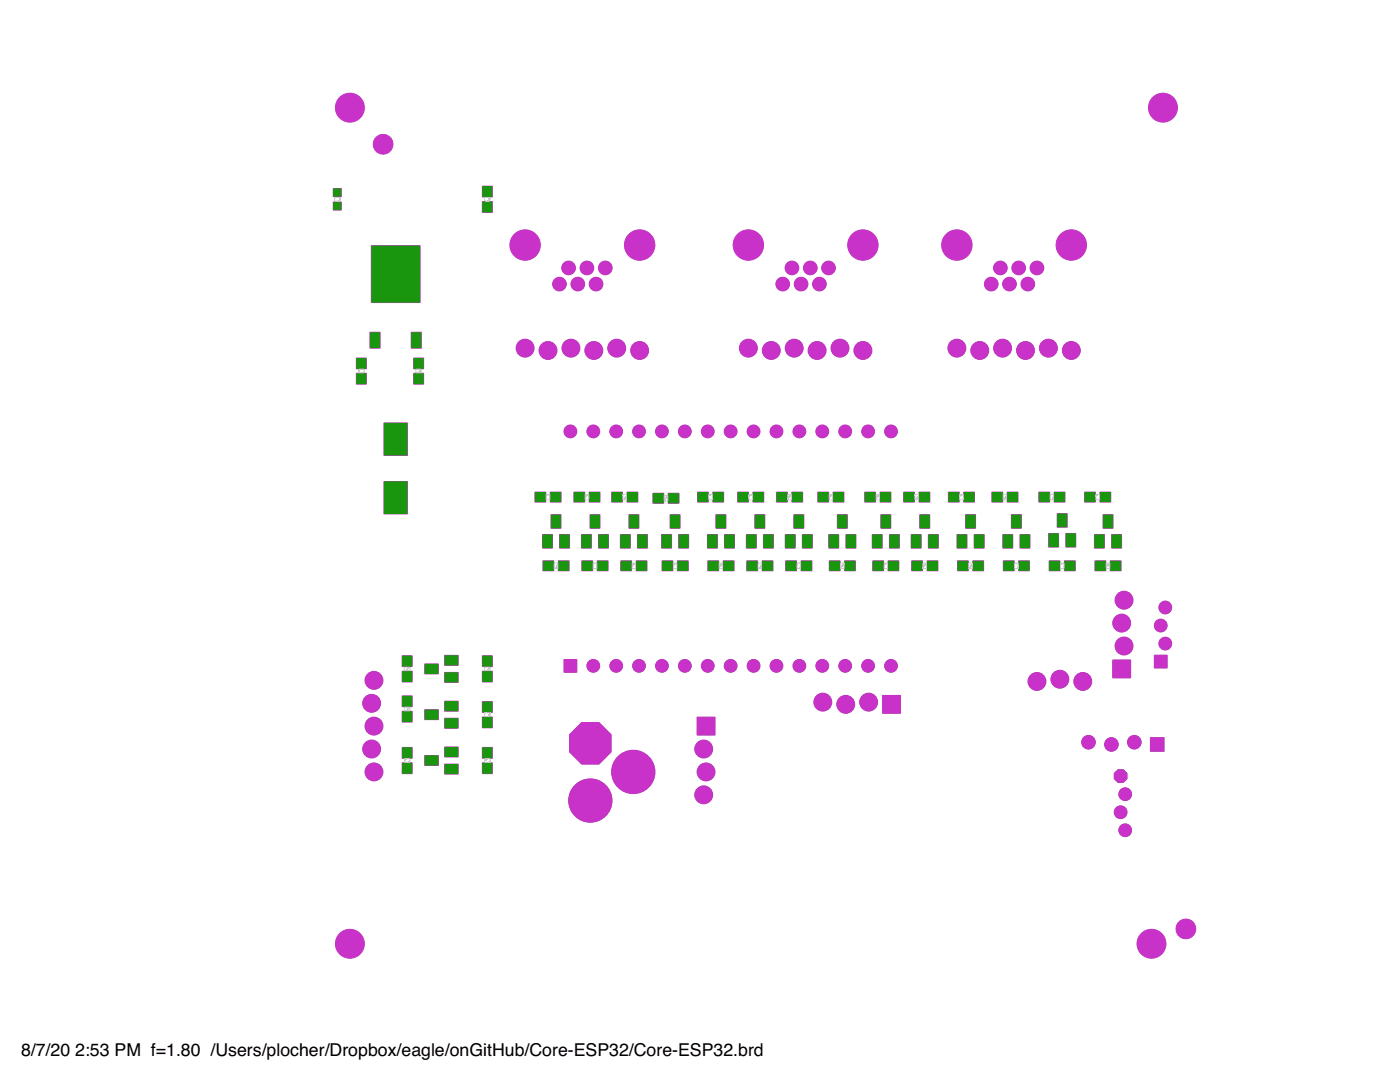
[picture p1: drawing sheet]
<svg xmlns="http://www.w3.org/2000/svg" width="279mm" height="216mm" viewBox="0 0 279 216" stroke-linecap="round" stroke-linejoin="round" font-family="sans-serif">
<defs><g id="words">
<g font-size="3.5">
<text x="4.2" y="210.7">8/7/20</text>
<text x="15" y="210.7">2:53 PM f=1.80 /Users/plocher/Dropbox/eagle/onGitHub/Core-ESP32/Core-ESP32.brd</text>
</g>
</g></defs>
<g fill="#c8c8c8" stroke="#c8c8c8" stroke-width=".2">
<path d="M229.6 147.2h2.7v2.7h-2.7z"/>
<path d="M112.6 131.6h2.5v2.5h-2.5z"/>
<path d="M139.1 143.1h3.6v3.6h-3.6z"/>
<path d="M176.1 138.8h3.6v3.5h-3.6z"/>
<path d="M222.1 131.7h3.5v3.6h-3.5z"/>
<path d="M230.4 130.7h2.5v2.6h-2.5z"/>
<circle cx="223.6" cy="154.9" r="1.38"/>
<circle cx="117.8" cy="148.3" r="4.5"/>
</g>
<g fill="#c8c8c8" stroke="#c8c8c8" stroke-width=".2">
<circle cx="226.4" cy="148.1" r="1.35"/>
<circle cx="221.8" cy="148.5" r="1.35"/>
<circle cx="217.2" cy="148.1" r="1.35"/>
<circle cx="224.6" cy="158.5" r="1.27"/>
<circle cx="223.6" cy="162.1" r="1.27"/>
<circle cx="224.6" cy="165.7" r="1.27"/>
<circle cx="117.8" cy="159.7" r="4.3"/>
<circle cx="126.4" cy="154" r="4.3"/>
<circle cx="69.8" cy="21.5" r="2.88"/>
<circle cx="232.1" cy="21.5" r="2.88"/>
<circle cx="69.8" cy="188.3" r="2.88"/>
<circle cx="229.8" cy="188.3" r="2.88"/>
<circle cx="118.4" cy="132.9" r="1.27"/>
<circle cx="123" cy="132.9" r="1.27"/>
<circle cx="127.5" cy="132.9" r="1.27"/>
<circle cx="132.1" cy="132.9" r="1.27"/>
<circle cx="136.7" cy="132.9" r="1.27"/>
<circle cx="141.2" cy="132.9" r="1.27"/>
<circle cx="145.8" cy="132.9" r="1.27"/>
<circle cx="150.4" cy="132.9" r="1.27"/>
<circle cx="155" cy="132.9" r="1.27"/>
<circle cx="159.5" cy="132.9" r="1.27"/>
<circle cx="164.1" cy="132.9" r="1.27"/>
<circle cx="168.7" cy="132.9" r="1.27"/>
<circle cx="173.2" cy="132.9" r="1.27"/>
<circle cx="177.8" cy="132.9" r="1.27"/>
<circle cx="177.8" cy="86.1" r="1.27"/>
<circle cx="173.2" cy="86.1" r="1.27"/>
<circle cx="168.7" cy="86.1" r="1.27"/>
<circle cx="164.1" cy="86.1" r="1.27"/>
<circle cx="159.5" cy="86.1" r="1.27"/>
<circle cx="155" cy="86.1" r="1.27"/>
<circle cx="150.4" cy="86.1" r="1.27"/>
<circle cx="145.8" cy="86.1" r="1.27"/>
<circle cx="141.2" cy="86.1" r="1.27"/>
<circle cx="136.7" cy="86.1" r="1.27"/>
<circle cx="132.1" cy="86.1" r="1.27"/>
<circle cx="127.5" cy="86.1" r="1.27"/>
<circle cx="123" cy="86.1" r="1.27"/>
<circle cx="118.4" cy="86.1" r="1.27"/>
<circle cx="113.8" cy="86.1" r="1.27"/>
<circle cx="113.5" cy="53.5" r="1.35"/>
<circle cx="115.3" cy="56.7" r="1.35"/>
<circle cx="117.1" cy="53.5" r="1.35"/>
<circle cx="111.7" cy="56.7" r="1.35"/>
<circle cx="119" cy="56.7" r="1.35"/>
<circle cx="127.7" cy="48.9" r="3"/>
<circle cx="104.8" cy="48.9" r="3"/>
<circle cx="120.8" cy="53.5" r="1.35"/>
<circle cx="104.8" cy="69.5" r="1.78"/>
<circle cx="109.4" cy="69.9" r="1.78"/>
<circle cx="113.9" cy="69.5" r="1.78"/>
<circle cx="118.5" cy="69.9" r="1.78"/>
<circle cx="123.1" cy="69.5" r="1.78"/>
<circle cx="127.7" cy="69.9" r="1.78"/>
<circle cx="149.4" cy="69.5" r="1.78"/>
<circle cx="153.9" cy="69.9" r="1.78"/>
<circle cx="158.5" cy="69.5" r="1.78"/>
<circle cx="163.1" cy="69.9" r="1.78"/>
<circle cx="167.6" cy="69.5" r="1.78"/>
<circle cx="172.2" cy="69.9" r="1.78"/>
<circle cx="158.1" cy="53.5" r="1.35"/>
<circle cx="159.9" cy="56.7" r="1.35"/>
<circle cx="161.7" cy="53.5" r="1.35"/>
<circle cx="156.2" cy="56.7" r="1.35"/>
<circle cx="163.5" cy="56.7" r="1.35"/>
<circle cx="172.2" cy="48.9" r="3"/>
<circle cx="149.4" cy="48.9" r="3"/>
<circle cx="165.4" cy="53.5" r="1.35"/>
<circle cx="140.4" cy="149.5" r="1.78"/>
<circle cx="140.9" cy="154" r="1.78"/>
<circle cx="140.4" cy="158.6" r="1.78"/>
<circle cx="173.4" cy="140.1" r="1.78"/>
<circle cx="168.8" cy="140.5" r="1.78"/>
<circle cx="164.2" cy="140.1" r="1.78"/>
<circle cx="199.6" cy="53.5" r="1.35"/>
<circle cx="201.5" cy="56.7" r="1.35"/>
<circle cx="203.3" cy="53.5" r="1.35"/>
<circle cx="197.8" cy="56.7" r="1.35"/>
<circle cx="205.1" cy="56.7" r="1.35"/>
<circle cx="213.8" cy="48.9" r="3"/>
<circle cx="191" cy="48.9" r="3"/>
<circle cx="206.9" cy="53.5" r="1.35"/>
<circle cx="191" cy="69.5" r="1.78"/>
<circle cx="195.5" cy="69.9" r="1.78"/>
<circle cx="200.1" cy="69.5" r="1.78"/>
<circle cx="204.7" cy="69.9" r="1.78"/>
<circle cx="209.2" cy="69.5" r="1.78"/>
<circle cx="213.8" cy="69.9" r="1.78"/>
<circle cx="74.6" cy="135.8" r="1.78"/>
<circle cx="74.2" cy="140.3" r="1.78"/>
<circle cx="74.6" cy="144.9" r="1.78"/>
<circle cx="74.2" cy="149.5" r="1.78"/>
<circle cx="74.6" cy="154" r="1.78"/>
<circle cx="224.3" cy="128.9" r="1.78"/>
<circle cx="223.9" cy="124.3" r="1.78"/>
<circle cx="224.3" cy="119.8" r="1.78"/>
<circle cx="232.6" cy="128.4" r="1.27"/>
<circle cx="231.6" cy="124.8" r="1.27"/>
<circle cx="232.6" cy="121.2" r="1.27"/>
<circle cx="206.9" cy="136" r="1.78"/>
<circle cx="211.5" cy="135.5" r="1.78"/>
<circle cx="216.1" cy="136" r="1.78"/>
</g>
<path d="M229.7 147.3h2.5v2.5h-2.5z" fill="#19960e" stroke="#19960e" stroke-width=".2"/>
<circle cx="230.9" cy="148.5" r=".8" fill="#fff" stroke="#000" stroke-width=".2"/>
<circle cx="226.4" cy="148.1" r="1.27" fill="#19960e" stroke="#19960e" stroke-width=".2"/>
<circle cx="226.4" cy="148.1" r=".8" fill="#fff" stroke="#000" stroke-width=".2"/>
<circle cx="221.8" cy="148.5" r="1.27" fill="#19960e" stroke="#19960e" stroke-width=".2"/>
<circle cx="221.8" cy="148.5" r=".8" fill="#fff" stroke="#000" stroke-width=".2"/>
<circle cx="217.2" cy="148.1" r="1.27" fill="#19960e" stroke="#19960e" stroke-width=".2"/>
<circle cx="217.2" cy="148.1" r=".8" fill="#fff" stroke="#000" stroke-width=".2"/>
<circle cx="223.6" cy="154.9" r="1.28" fill="#19960e" stroke="#19960e" stroke-width=".2"/>
<circle cx="223.6" cy="154.9" r=".72" fill="#fff" stroke="#000" stroke-width=".2"/>
<circle cx="224.6" cy="158.5" r="1.19" fill="#19960e" stroke="#19960e" stroke-width=".2"/>
<circle cx="224.6" cy="158.5" r=".72" fill="#fff" stroke="#000" stroke-width=".2"/>
<circle cx="223.6" cy="162.1" r="1.19" fill="#19960e" stroke="#19960e" stroke-width=".2"/>
<circle cx="223.6" cy="162.1" r=".72" fill="#fff" stroke="#000" stroke-width=".2"/>
<circle cx="224.6" cy="165.7" r="1.19" fill="#19960e" stroke="#19960e" stroke-width=".2"/>
<circle cx="224.6" cy="165.7" r=".72" fill="#fff" stroke="#000" stroke-width=".2"/>
<circle cx="117.8" cy="148.3" r="4.4" fill="#19960e" stroke="#19960e" stroke-width=".2"/>
<circle cx="117.8" cy="148.3" r="2.79" fill="#fff" stroke="#000" stroke-width=".2"/>
<circle cx="117.8" cy="159.7" r="4.2" fill="#19960e" stroke="#19960e" stroke-width=".2"/>
<circle cx="117.8" cy="159.7" r="2.79" fill="#fff" stroke="#000" stroke-width=".2"/>
<circle cx="126.4" cy="154" r="4.2" fill="#19960e" stroke="#19960e" stroke-width=".2"/>
<circle cx="126.4" cy="154" r="2.79" fill="#fff" stroke="#000" stroke-width=".2"/>
<path d="M112.6 131.7h2.4v2.3h-2.4z" fill="#19960e" stroke="#19960e" stroke-width=".2"/>
<circle cx="113.8" cy="132.9" r=".72" fill="#fff" stroke="#000" stroke-width=".2"/>
<circle cx="118.4" cy="132.9" r="1.19" fill="#19960e" stroke="#19960e" stroke-width=".2"/>
<circle cx="118.4" cy="132.9" r=".72" fill="#fff" stroke="#000" stroke-width=".2"/>
<circle cx="123" cy="132.9" r="1.19" fill="#19960e" stroke="#19960e" stroke-width=".2"/>
<circle cx="123" cy="132.9" r=".72" fill="#fff" stroke="#000" stroke-width=".2"/>
<circle cx="127.5" cy="132.9" r="1.19" fill="#19960e" stroke="#19960e" stroke-width=".2"/>
<circle cx="127.5" cy="132.9" r=".72" fill="#fff" stroke="#000" stroke-width=".2"/>
<circle cx="132.1" cy="132.9" r="1.19" fill="#19960e" stroke="#19960e" stroke-width=".2"/>
<circle cx="132.1" cy="132.9" r=".72" fill="#fff" stroke="#000" stroke-width=".2"/>
<circle cx="136.7" cy="132.9" r="1.19" fill="#19960e" stroke="#19960e" stroke-width=".2"/>
<circle cx="136.7" cy="132.9" r=".72" fill="#fff" stroke="#000" stroke-width=".2"/>
<circle cx="141.2" cy="132.9" r="1.19" fill="#19960e" stroke="#19960e" stroke-width=".2"/>
<circle cx="141.2" cy="132.9" r=".72" fill="#fff" stroke="#000" stroke-width=".2"/>
<circle cx="145.8" cy="132.9" r="1.19" fill="#19960e" stroke="#19960e" stroke-width=".2"/>
<circle cx="145.8" cy="132.9" r=".72" fill="#fff" stroke="#000" stroke-width=".2"/>
<circle cx="150.4" cy="132.9" r="1.19" fill="#19960e" stroke="#19960e" stroke-width=".2"/>
<circle cx="150.4" cy="132.9" r=".72" fill="#fff" stroke="#000" stroke-width=".2"/>
<circle cx="155" cy="132.9" r="1.19" fill="#19960e" stroke="#19960e" stroke-width=".2"/>
<circle cx="155" cy="132.9" r=".72" fill="#fff" stroke="#000" stroke-width=".2"/>
<circle cx="159.5" cy="132.9" r="1.19" fill="#19960e" stroke="#19960e" stroke-width=".2"/>
<circle cx="159.5" cy="132.9" r=".72" fill="#fff" stroke="#000" stroke-width=".2"/>
<circle cx="164.1" cy="132.9" r="1.19" fill="#19960e" stroke="#19960e" stroke-width=".2"/>
<circle cx="164.1" cy="132.9" r=".72" fill="#fff" stroke="#000" stroke-width=".2"/>
<circle cx="168.7" cy="132.9" r="1.19" fill="#19960e" stroke="#19960e" stroke-width=".2"/>
<circle cx="168.7" cy="132.9" r=".72" fill="#fff" stroke="#000" stroke-width=".2"/>
<circle cx="173.2" cy="132.9" r="1.19" fill="#19960e" stroke="#19960e" stroke-width=".2"/>
<circle cx="173.2" cy="132.9" r=".72" fill="#fff" stroke="#000" stroke-width=".2"/>
<circle cx="177.8" cy="132.9" r="1.19" fill="#19960e" stroke="#19960e" stroke-width=".2"/>
<circle cx="177.8" cy="132.9" r=".72" fill="#fff" stroke="#000" stroke-width=".2"/>
<circle cx="177.8" cy="86.1" r="1.19" fill="#19960e" stroke="#19960e" stroke-width=".2"/>
<circle cx="177.8" cy="86.1" r=".72" fill="#fff" stroke="#000" stroke-width=".2"/>
<circle cx="173.2" cy="86.1" r="1.19" fill="#19960e" stroke="#19960e" stroke-width=".2"/>
<circle cx="173.2" cy="86.1" r=".72" fill="#fff" stroke="#000" stroke-width=".2"/>
<circle cx="168.7" cy="86.1" r="1.19" fill="#19960e" stroke="#19960e" stroke-width=".2"/>
<circle cx="168.7" cy="86.1" r=".72" fill="#fff" stroke="#000" stroke-width=".2"/>
<circle cx="164.1" cy="86.1" r="1.19" fill="#19960e" stroke="#19960e" stroke-width=".2"/>
<circle cx="164.1" cy="86.1" r=".72" fill="#fff" stroke="#000" stroke-width=".2"/>
<circle cx="159.5" cy="86.1" r="1.19" fill="#19960e" stroke="#19960e" stroke-width=".2"/>
<circle cx="159.5" cy="86.1" r=".72" fill="#fff" stroke="#000" stroke-width=".2"/>
<circle cx="155" cy="86.1" r="1.19" fill="#19960e" stroke="#19960e" stroke-width=".2"/>
<circle cx="155" cy="86.1" r=".72" fill="#fff" stroke="#000" stroke-width=".2"/>
<circle cx="150.4" cy="86.1" r="1.19" fill="#19960e" stroke="#19960e" stroke-width=".2"/>
<circle cx="150.4" cy="86.1" r=".72" fill="#fff" stroke="#000" stroke-width=".2"/>
<circle cx="145.8" cy="86.1" r="1.19" fill="#19960e" stroke="#19960e" stroke-width=".2"/>
<circle cx="145.8" cy="86.1" r=".72" fill="#fff" stroke="#000" stroke-width=".2"/>
<circle cx="141.2" cy="86.1" r="1.19" fill="#19960e" stroke="#19960e" stroke-width=".2"/>
<circle cx="141.2" cy="86.1" r=".72" fill="#fff" stroke="#000" stroke-width=".2"/>
<circle cx="136.7" cy="86.1" r="1.19" fill="#19960e" stroke="#19960e" stroke-width=".2"/>
<circle cx="136.7" cy="86.1" r=".72" fill="#fff" stroke="#000" stroke-width=".2"/>
<circle cx="132.1" cy="86.1" r="1.19" fill="#19960e" stroke="#19960e" stroke-width=".2"/>
<circle cx="132.1" cy="86.1" r=".72" fill="#fff" stroke="#000" stroke-width=".2"/>
<circle cx="127.5" cy="86.1" r="1.19" fill="#19960e" stroke="#19960e" stroke-width=".2"/>
<circle cx="127.5" cy="86.1" r=".72" fill="#fff" stroke="#000" stroke-width=".2"/>
<circle cx="123" cy="86.1" r="1.19" fill="#19960e" stroke="#19960e" stroke-width=".2"/>
<circle cx="123" cy="86.1" r=".72" fill="#fff" stroke="#000" stroke-width=".2"/>
<circle cx="118.4" cy="86.1" r="1.19" fill="#19960e" stroke="#19960e" stroke-width=".2"/>
<circle cx="118.4" cy="86.1" r=".72" fill="#fff" stroke="#000" stroke-width=".2"/>
<circle cx="113.8" cy="86.1" r="1.19" fill="#19960e" stroke="#19960e" stroke-width=".2"/>
<circle cx="113.8" cy="86.1" r=".72" fill="#fff" stroke="#000" stroke-width=".2"/>
<circle cx="113.5" cy="53.5" r="1.27" fill="#19960e" stroke="#19960e" stroke-width=".2"/>
<circle cx="113.5" cy="53.5" r=".8" fill="#fff" stroke="#000" stroke-width=".2"/>
<circle cx="115.3" cy="56.7" r="1.27" fill="#19960e" stroke="#19960e" stroke-width=".2"/>
<circle cx="115.3" cy="56.7" r=".8" fill="#fff" stroke="#000" stroke-width=".2"/>
<circle cx="117.1" cy="53.5" r="1.27" fill="#19960e" stroke="#19960e" stroke-width=".2"/>
<circle cx="117.1" cy="53.5" r=".8" fill="#fff" stroke="#000" stroke-width=".2"/>
<circle cx="111.7" cy="56.7" r="1.27" fill="#19960e" stroke="#19960e" stroke-width=".2"/>
<circle cx="111.7" cy="56.7" r=".8" fill="#fff" stroke="#000" stroke-width=".2"/>
<circle cx="119" cy="56.7" r="1.27" fill="#19960e" stroke="#19960e" stroke-width=".2"/>
<circle cx="119" cy="56.7" r=".8" fill="#fff" stroke="#000" stroke-width=".2"/>
<circle cx="120.8" cy="53.5" r="1.27" fill="#19960e" stroke="#19960e" stroke-width=".2"/>
<circle cx="120.8" cy="53.5" r=".8" fill="#fff" stroke="#000" stroke-width=".2"/>
<circle cx="104.8" cy="69.5" r="1.69" fill="#19960e" stroke="#19960e" stroke-width=".2"/>
<circle cx="104.8" cy="69.5" r=".91" fill="#fff" stroke="#000" stroke-width=".2"/>
<circle cx="109.4" cy="69.9" r="1.69" fill="#19960e" stroke="#19960e" stroke-width=".2"/>
<circle cx="109.4" cy="69.9" r=".91" fill="#fff" stroke="#000" stroke-width=".2"/>
<circle cx="113.9" cy="69.5" r="1.69" fill="#19960e" stroke="#19960e" stroke-width=".2"/>
<circle cx="113.9" cy="69.5" r=".91" fill="#fff" stroke="#000" stroke-width=".2"/>
<circle cx="118.5" cy="69.9" r="1.69" fill="#19960e" stroke="#19960e" stroke-width=".2"/>
<circle cx="118.5" cy="69.9" r=".91" fill="#fff" stroke="#000" stroke-width=".2"/>
<circle cx="123.1" cy="69.5" r="1.69" fill="#19960e" stroke="#19960e" stroke-width=".2"/>
<circle cx="123.1" cy="69.5" r=".91" fill="#fff" stroke="#000" stroke-width=".2"/>
<circle cx="127.7" cy="69.9" r="1.69" fill="#19960e" stroke="#19960e" stroke-width=".2"/>
<circle cx="127.7" cy="69.9" r=".91" fill="#fff" stroke="#000" stroke-width=".2"/>
<circle cx="149.4" cy="69.5" r="1.69" fill="#19960e" stroke="#19960e" stroke-width=".2"/>
<circle cx="149.4" cy="69.5" r=".91" fill="#fff" stroke="#000" stroke-width=".2"/>
<circle cx="153.9" cy="69.9" r="1.69" fill="#19960e" stroke="#19960e" stroke-width=".2"/>
<circle cx="153.9" cy="69.9" r=".91" fill="#fff" stroke="#000" stroke-width=".2"/>
<circle cx="158.5" cy="69.5" r="1.69" fill="#19960e" stroke="#19960e" stroke-width=".2"/>
<circle cx="158.5" cy="69.5" r=".91" fill="#fff" stroke="#000" stroke-width=".2"/>
<circle cx="163.1" cy="69.9" r="1.69" fill="#19960e" stroke="#19960e" stroke-width=".2"/>
<circle cx="163.1" cy="69.9" r=".91" fill="#fff" stroke="#000" stroke-width=".2"/>
<circle cx="167.6" cy="69.5" r="1.69" fill="#19960e" stroke="#19960e" stroke-width=".2"/>
<circle cx="167.6" cy="69.5" r=".91" fill="#fff" stroke="#000" stroke-width=".2"/>
<circle cx="172.2" cy="69.9" r="1.69" fill="#19960e" stroke="#19960e" stroke-width=".2"/>
<circle cx="172.2" cy="69.9" r=".91" fill="#fff" stroke="#000" stroke-width=".2"/>
<circle cx="158.1" cy="53.5" r="1.27" fill="#19960e" stroke="#19960e" stroke-width=".2"/>
<circle cx="158.1" cy="53.5" r=".8" fill="#fff" stroke="#000" stroke-width=".2"/>
<circle cx="159.9" cy="56.7" r="1.27" fill="#19960e" stroke="#19960e" stroke-width=".2"/>
<circle cx="159.9" cy="56.7" r=".8" fill="#fff" stroke="#000" stroke-width=".2"/>
<circle cx="161.7" cy="53.5" r="1.27" fill="#19960e" stroke="#19960e" stroke-width=".2"/>
<circle cx="161.7" cy="53.5" r=".8" fill="#fff" stroke="#000" stroke-width=".2"/>
<circle cx="156.2" cy="56.7" r="1.27" fill="#19960e" stroke="#19960e" stroke-width=".2"/>
<circle cx="156.2" cy="56.7" r=".8" fill="#fff" stroke="#000" stroke-width=".2"/>
<circle cx="163.5" cy="56.7" r="1.27" fill="#19960e" stroke="#19960e" stroke-width=".2"/>
<circle cx="163.5" cy="56.7" r=".8" fill="#fff" stroke="#000" stroke-width=".2"/>
<circle cx="165.4" cy="53.5" r="1.27" fill="#19960e" stroke="#19960e" stroke-width=".2"/>
<circle cx="165.4" cy="53.5" r=".8" fill="#fff" stroke="#000" stroke-width=".2"/>
<path d="M139.2 143.2h3.4v3.4h-3.4z" fill="#19960e" stroke="#19960e" stroke-width=".2"/>
<circle cx="140.9" cy="144.9" r=".91" fill="#fff" stroke="#000" stroke-width=".2"/>
<circle cx="140.4" cy="149.5" r="1.69" fill="#19960e" stroke="#19960e" stroke-width=".2"/>
<circle cx="140.4" cy="149.5" r=".91" fill="#fff" stroke="#000" stroke-width=".2"/>
<circle cx="140.9" cy="154" r="1.69" fill="#19960e" stroke="#19960e" stroke-width=".2"/>
<circle cx="140.9" cy="154" r=".91" fill="#fff" stroke="#000" stroke-width=".2"/>
<circle cx="140.4" cy="158.6" r="1.69" fill="#19960e" stroke="#19960e" stroke-width=".2"/>
<circle cx="140.4" cy="158.6" r=".91" fill="#fff" stroke="#000" stroke-width=".2"/>
<path d="M176.2 138.9h3.4v3.3h-3.4z" fill="#19960e" stroke="#19960e" stroke-width=".2"/>
<circle cx="177.9" cy="140.5" r=".91" fill="#fff" stroke="#000" stroke-width=".2"/>
<circle cx="173.4" cy="140.1" r="1.69" fill="#19960e" stroke="#19960e" stroke-width=".2"/>
<circle cx="173.4" cy="140.1" r=".91" fill="#fff" stroke="#000" stroke-width=".2"/>
<circle cx="168.8" cy="140.5" r="1.69" fill="#19960e" stroke="#19960e" stroke-width=".2"/>
<circle cx="168.8" cy="140.5" r=".91" fill="#fff" stroke="#000" stroke-width=".2"/>
<circle cx="164.2" cy="140.1" r="1.69" fill="#19960e" stroke="#19960e" stroke-width=".2"/>
<circle cx="164.2" cy="140.1" r=".91" fill="#fff" stroke="#000" stroke-width=".2"/>
<circle cx="199.6" cy="53.5" r="1.27" fill="#19960e" stroke="#19960e" stroke-width=".2"/>
<circle cx="199.6" cy="53.5" r=".8" fill="#fff" stroke="#000" stroke-width=".2"/>
<circle cx="201.5" cy="56.7" r="1.27" fill="#19960e" stroke="#19960e" stroke-width=".2"/>
<circle cx="201.5" cy="56.7" r=".8" fill="#fff" stroke="#000" stroke-width=".2"/>
<circle cx="203.3" cy="53.5" r="1.27" fill="#19960e" stroke="#19960e" stroke-width=".2"/>
<circle cx="203.3" cy="53.5" r=".8" fill="#fff" stroke="#000" stroke-width=".2"/>
<circle cx="197.8" cy="56.7" r="1.27" fill="#19960e" stroke="#19960e" stroke-width=".2"/>
<circle cx="197.8" cy="56.7" r=".8" fill="#fff" stroke="#000" stroke-width=".2"/>
<circle cx="205.1" cy="56.7" r="1.27" fill="#19960e" stroke="#19960e" stroke-width=".2"/>
<circle cx="205.1" cy="56.7" r=".8" fill="#fff" stroke="#000" stroke-width=".2"/>
<circle cx="206.9" cy="53.5" r="1.27" fill="#19960e" stroke="#19960e" stroke-width=".2"/>
<circle cx="206.9" cy="53.5" r=".8" fill="#fff" stroke="#000" stroke-width=".2"/>
<circle cx="191" cy="69.5" r="1.69" fill="#19960e" stroke="#19960e" stroke-width=".2"/>
<circle cx="191" cy="69.5" r=".91" fill="#fff" stroke="#000" stroke-width=".2"/>
<circle cx="195.5" cy="69.9" r="1.69" fill="#19960e" stroke="#19960e" stroke-width=".2"/>
<circle cx="195.5" cy="69.9" r=".91" fill="#fff" stroke="#000" stroke-width=".2"/>
<circle cx="200.1" cy="69.5" r="1.69" fill="#19960e" stroke="#19960e" stroke-width=".2"/>
<circle cx="200.1" cy="69.5" r=".91" fill="#fff" stroke="#000" stroke-width=".2"/>
<circle cx="204.7" cy="69.9" r="1.69" fill="#19960e" stroke="#19960e" stroke-width=".2"/>
<circle cx="204.7" cy="69.9" r=".91" fill="#fff" stroke="#000" stroke-width=".2"/>
<circle cx="209.2" cy="69.5" r="1.69" fill="#19960e" stroke="#19960e" stroke-width=".2"/>
<circle cx="209.2" cy="69.5" r=".91" fill="#fff" stroke="#000" stroke-width=".2"/>
<circle cx="213.8" cy="69.9" r="1.69" fill="#19960e" stroke="#19960e" stroke-width=".2"/>
<circle cx="213.8" cy="69.9" r=".91" fill="#fff" stroke="#000" stroke-width=".2"/>
<circle cx="74.6" cy="135.8" r="1.69" fill="#19960e" stroke="#19960e" stroke-width=".2"/>
<circle cx="74.6" cy="135.8" r=".91" fill="#fff" stroke="#000" stroke-width=".2"/>
<circle cx="74.2" cy="140.3" r="1.69" fill="#19960e" stroke="#19960e" stroke-width=".2"/>
<circle cx="74.2" cy="140.3" r=".91" fill="#fff" stroke="#000" stroke-width=".2"/>
<circle cx="74.6" cy="144.9" r="1.69" fill="#19960e" stroke="#19960e" stroke-width=".2"/>
<circle cx="74.6" cy="144.9" r=".91" fill="#fff" stroke="#000" stroke-width=".2"/>
<circle cx="74.2" cy="149.5" r="1.69" fill="#19960e" stroke="#19960e" stroke-width=".2"/>
<circle cx="74.2" cy="149.5" r=".91" fill="#fff" stroke="#000" stroke-width=".2"/>
<circle cx="74.6" cy="154" r="1.69" fill="#19960e" stroke="#19960e" stroke-width=".2"/>
<circle cx="74.6" cy="154" r=".91" fill="#fff" stroke="#000" stroke-width=".2"/>
<path d="M222.2 131.8h3.4v3.4h-3.4z" fill="#19960e" stroke="#19960e" stroke-width=".2"/>
<circle cx="223.9" cy="133.5" r=".91" fill="#fff" stroke="#000" stroke-width=".2"/>
<circle cx="224.3" cy="128.9" r="1.69" fill="#19960e" stroke="#19960e" stroke-width=".2"/>
<circle cx="224.3" cy="128.9" r=".91" fill="#fff" stroke="#000" stroke-width=".2"/>
<circle cx="223.9" cy="124.3" r="1.69" fill="#19960e" stroke="#19960e" stroke-width=".2"/>
<circle cx="223.9" cy="124.3" r=".91" fill="#fff" stroke="#000" stroke-width=".2"/>
<circle cx="224.3" cy="119.8" r="1.69" fill="#19960e" stroke="#19960e" stroke-width=".2"/>
<circle cx="224.3" cy="119.8" r=".91" fill="#fff" stroke="#000" stroke-width=".2"/>
<path d="M230.5 130.8h2.3v2.4h-2.3z" fill="#19960e" stroke="#19960e" stroke-width=".2"/>
<circle cx="231.6" cy="132" r=".72" fill="#fff" stroke="#000" stroke-width=".2"/>
<circle cx="232.6" cy="128.4" r="1.19" fill="#19960e" stroke="#19960e" stroke-width=".2"/>
<circle cx="232.6" cy="128.4" r=".72" fill="#fff" stroke="#000" stroke-width=".2"/>
<circle cx="231.6" cy="124.8" r="1.19" fill="#19960e" stroke="#19960e" stroke-width=".2"/>
<circle cx="231.6" cy="124.8" r=".72" fill="#fff" stroke="#000" stroke-width=".2"/>
<circle cx="232.6" cy="121.2" r="1.19" fill="#19960e" stroke="#19960e" stroke-width=".2"/>
<circle cx="232.6" cy="121.2" r=".72" fill="#fff" stroke="#000" stroke-width=".2"/>
<circle cx="206.9" cy="136" r="1.69" fill="#19960e" stroke="#19960e" stroke-width=".2"/>
<circle cx="206.9" cy="136" r=".91" fill="#fff" stroke="#000" stroke-width=".2"/>
<circle cx="211.5" cy="135.5" r="1.69" fill="#19960e" stroke="#19960e" stroke-width=".2"/>
<circle cx="211.5" cy="135.5" r=".91" fill="#fff" stroke="#000" stroke-width=".2"/>
<circle cx="216.1" cy="136" r="1.69" fill="#19960e" stroke="#19960e" stroke-width=".2"/>
<circle cx="216.1" cy="136" r=".91" fill="#fff" stroke="#000" stroke-width=".2"/>
<g fill="#c832c8" stroke="#c832c8" stroke-width=".2">
<path d="M229.6 147.2h2.7v2.7h-2.7z"/>
<path d="M82.5 71.4h2v2.2h-2z"/>
<path d="M82.5 74.5h2v2.1h-2z"/>
<path d="M71.1 71.4h2v2.2h-2z"/>
<path d="M71.1 74.5h2v2.1h-2z"/>
<path d="M74.1 49h9.7v11.4h-9.7z"/>
<path d="M73.8 66.3h2.1v3.2h-2.1z"/>
<path d="M82.1 66.3h2v3.2h-2z"/>
<path d="M76.6 96.1h4.7v6.5h-4.7z"/>
<path d="M76.6 84.4h4.7v6.5h-4.7z"/>
<path d="M133.7 102.7h2v2.7h-2z"/>
<path d="M135.4 106.7h2v2.7h-2z"/>
<path d="M132 106.7h2v2.7h-2z"/>
<path d="M135.2 111.9h2.2v2h-2.2z"/>
<path d="M132.1 111.9h2.2v2h-2.2z"/>
<path d="M133.3 98.4h2.2v2h-2.2z"/>
<path d="M130.3 98.4h2.2v2h-2.2z"/>
<path d="M158.4 102.7h2v2.7h-2z"/>
<path d="M160.1 106.7h2v2.7h-2z"/>
<path d="M156.7 106.7h2v2.7h-2z"/>
<path d="M159.9 111.9h2.1v2h-2.1z"/>
<path d="M156.8 111.9h2.2v2h-2.2z"/>
<path d="M158 98.2h2.2v2h-2.2z"/>
<path d="M155 98.2h2.1v2h-2.1z"/>
<path d="M167.1 102.7h2v2.7h-2z"/>
<path d="M168.8 106.7h2v2.7h-2z"/>
<path d="M165.4 106.7h2v2.7h-2z"/>
<path d="M168.6 111.9h2.1v2h-2.1z"/>
<path d="M165.5 111.9h2.2v2h-2.2z"/>
<path d="M166.3 98.2h2.1v2h-2.1z"/>
<path d="M163.2 98.2h2.2v2h-2.2z"/>
<path d="M125.5 102.7h2v2.7h-2z"/>
<path d="M127.2 106.7h2v2.7h-2z"/>
<path d="M123.8 106.7h2v2.7h-2z"/>
<path d="M127 111.9h2.1v2h-2.1z"/>
<path d="M123.9 111.9h2.1v2h-2.1z"/>
<path d="M125.1 98.2h2.2v2h-2.2z"/>
<path d="M122.1 98.2h2.1v2h-2.1z"/>
<path d="M211 102.5h2v2.7h-2z"/>
<path d="M212.7 106.4h2v2.8h-2z"/>
<path d="M209.3 106.4h2v2.8h-2z"/>
<path d="M212.4 111.9h2.2v2h-2.2z"/>
<path d="M209.4 111.9h2.1v2h-2.1z"/>
<path d="M210.4 98.2h2.1v2h-2.1z"/>
<path d="M207.3 98.2h2.2v2h-2.2z"/>
<path d="M201.8 102.7h2v2.7h-2z"/>
<path d="M203.6 106.7h1.9v2.7h-1.9z"/>
<path d="M200.1 106.7h2v2.7h-2z"/>
<path d="M203.3 111.9h2.1v2h-2.1z"/>
<path d="M200.2 111.9h2.2v2h-2.2z"/>
<path d="M201 98.2h2.2v2h-2.2z"/>
<path d="M198 98.2h2.1v2h-2.1z"/>
<path d="M192.7 102.7h2v2.7h-2z"/>
<path d="M194.4 106.7h2v2.7h-2z"/>
<path d="M191 106.7h2v2.7h-2z"/>
<path d="M194.1 111.9h2.2v2h-2.2z"/>
<path d="M191.1 111.9h2.2v2h-2.2z"/>
<path d="M192.3 98.2h2.2v2h-2.2z"/>
<path d="M189.3 98.2h2.1v2h-2.1z"/>
<path d="M183.6 102.7h1.9v2.7h-1.9z"/>
<path d="M185.3 106.7h2v2.7h-2z"/>
<path d="M181.8 106.7h2v2.7h-2z"/>
<path d="M185 111.9h2.2v2h-2.2z"/>
<path d="M181.9 111.9h2.2v2h-2.2z"/>
<path d="M183.4 98.2h2.2v2h-2.2z"/>
<path d="M180.3 98.2h2.2v2h-2.2z"/>
<path d="M112.6 131.6h2.5v2.5h-2.5z"/>
<path d="M117.8 102.7h1.9v2.7h-1.9z"/>
<path d="M119.4 106.7h2v2.7h-2z"/>
<path d="M116 106.7h2v2.7h-2z"/>
<path d="M119.2 111.9h2.1v2h-2.1z"/>
<path d="M116.1 111.9h2.2v2h-2.2z"/>
<path d="M117.6 98.2h2.1v2h-2.1z"/>
<path d="M114.5 98.2h2.2v2h-2.2z"/>
<path d="M110 102.7h2v2.7h-2z"/>
<path d="M111.7 106.7h2v2.7h-2z"/>
<path d="M108.3 106.7h2v2.7h-2z"/>
<path d="M111.4 111.9h2.2v2h-2.2z"/>
<path d="M108.4 111.9h2.1v2h-2.1z"/>
<path d="M109.8 98.2h2.2v2h-2.2z"/>
<path d="M106.8 98.2h2.1v2h-2.1z"/>
<path d="M142.9 102.7h2v2.7h-2z"/>
<path d="M144.6 106.7h2v2.7h-2z"/>
<path d="M141.2 106.7h2v2.7h-2z"/>
<path d="M144.3 111.9h2.2v2h-2.2z"/>
<path d="M141.3 111.9h2.1v2h-2.1z"/>
<path d="M142.3 98.2h2.1v2h-2.1z"/>
<path d="M139.2 98.2h2.2v2h-2.2z"/>
<path d="M150.6 102.7h2v2.7h-2z"/>
<path d="M152.4 106.7h1.9v2.7h-1.9z"/>
<path d="M148.9 106.7h2v2.7h-2z"/>
<path d="M152.1 111.9h2.2v2h-2.2z"/>
<path d="M149 111.9h2.2v2h-2.2z"/>
<path d="M150.3 98.2h2.1v2h-2.1z"/>
<path d="M147.2 98.2h2.2v2h-2.2z"/>
<path d="M175.8 102.7h2v2.7h-2z"/>
<path d="M177.5 106.7h2v2.7h-2z"/>
<path d="M174.1 106.7h2v2.7h-2z"/>
<path d="M177.2 111.9h2.2v2h-2.2z"/>
<path d="M174.2 111.9h2.1v2h-2.1z"/>
<path d="M175.6 98.2h2.2v2h-2.2z"/>
<path d="M172.6 98.2h2.1v2h-2.1z"/>
<path d="M139.1 143.1h3.6v3.6h-3.6z"/>
<path d="M176.1 138.8h3.6v3.5h-3.6z"/>
<path d="M220.1 102.7h2v2.7h-2z"/>
<path d="M221.8 106.7h2v2.7h-2z"/>
<path d="M218.4 106.7h2v2.7h-2z"/>
<path d="M221.6 111.9h2.1v2h-2.1z"/>
<path d="M218.5 111.9h2.2v2h-2.2z"/>
<path d="M219.5 98.2h2.2v2h-2.2z"/>
<path d="M216.5 98.2h2.1v2h-2.1z"/>
<path d="M84.8 141.6h2.7v2h-2.7z"/>
<path d="M88.7 139.9h2.7v2h-2.7z"/>
<path d="M88.7 143.3h2.7v2h-2.7z"/>
<path d="M96.3 140h2v2.2h-2z"/>
<path d="M96.3 143.1h2v2.1h-2z"/>
<path d="M80.3 138.9h2v2.1h-2z"/>
<path d="M80.3 141.9h2v2.2h-2z"/>
<path d="M84.8 150.7h2.7v2h-2.7z"/>
<path d="M88.7 149.1h2.7v1.9h-2.7z"/>
<path d="M88.7 152.5h2.7v2h-2.7z"/>
<path d="M96.3 149.1h2v2.2h-2z"/>
<path d="M96.3 152.2h2v2.2h-2z"/>
<path d="M80.3 152.2h2v2.2h-2z"/>
<path d="M80.3 149.1h2v2.2h-2z"/>
<path d="M84.8 132.5h2.7v2h-2.7z"/>
<path d="M88.7 130.8h2.7v2h-2.7z"/>
<path d="M88.7 134.2h2.7v2h-2.7z"/>
<path d="M96.3 130.9h2v2.1h-2z"/>
<path d="M96.3 133.9h2v2.2h-2z"/>
<path d="M80.3 133.9h2v2.2h-2z"/>
<path d="M80.3 130.9h2v2.1h-2z"/>
<path d="M66.5 40.3h1.6v1.6h-1.6z"/>
<path d="M66.5 37.6h1.6v1.6h-1.6z"/>
<path d="M96.3 37.1h2v2.2h-2z"/>
<path d="M96.3 40.2h2v2.2h-2z"/>
<path d="M222.1 131.7h3.5v3.6h-3.5z"/>
<path d="M230.4 130.7h2.5v2.6h-2.5z"/>
<circle cx="223.6" cy="154.9" r="1.38"/>
<circle cx="117.8" cy="148.3" r="4.5"/>
</g>
<g fill="#c832c8" stroke="#c832c8" stroke-width=".2">
<circle cx="226.4" cy="148.1" r="1.35"/>
<circle cx="221.8" cy="148.5" r="1.35"/>
<circle cx="217.2" cy="148.1" r="1.35"/>
<circle cx="224.6" cy="158.5" r="1.27"/>
<circle cx="223.6" cy="162.1" r="1.27"/>
<circle cx="224.6" cy="165.7" r="1.27"/>
<circle cx="117.8" cy="159.7" r="4.3"/>
<circle cx="126.4" cy="154" r="4.3"/>
<circle cx="69.8" cy="21.5" r="2.88"/>
<circle cx="232.1" cy="21.5" r="2.88"/>
<circle cx="69.8" cy="188.3" r="2.88"/>
<circle cx="229.8" cy="188.3" r="2.88"/>
<circle cx="118.4" cy="132.9" r="1.27"/>
<circle cx="123" cy="132.9" r="1.27"/>
<circle cx="127.5" cy="132.9" r="1.27"/>
<circle cx="132.1" cy="132.9" r="1.27"/>
<circle cx="136.7" cy="132.9" r="1.27"/>
<circle cx="141.2" cy="132.9" r="1.27"/>
<circle cx="145.8" cy="132.9" r="1.27"/>
<circle cx="150.4" cy="132.9" r="1.27"/>
<circle cx="155" cy="132.9" r="1.27"/>
<circle cx="159.5" cy="132.9" r="1.27"/>
<circle cx="164.1" cy="132.9" r="1.27"/>
<circle cx="168.7" cy="132.9" r="1.27"/>
<circle cx="173.2" cy="132.9" r="1.27"/>
<circle cx="177.8" cy="132.9" r="1.27"/>
<circle cx="177.8" cy="86.1" r="1.27"/>
<circle cx="173.2" cy="86.1" r="1.27"/>
<circle cx="168.7" cy="86.1" r="1.27"/>
<circle cx="164.1" cy="86.1" r="1.27"/>
<circle cx="159.5" cy="86.1" r="1.27"/>
<circle cx="155" cy="86.1" r="1.27"/>
<circle cx="150.4" cy="86.1" r="1.27"/>
<circle cx="145.8" cy="86.1" r="1.27"/>
<circle cx="141.2" cy="86.1" r="1.27"/>
<circle cx="136.7" cy="86.1" r="1.27"/>
<circle cx="132.1" cy="86.1" r="1.27"/>
<circle cx="127.5" cy="86.1" r="1.27"/>
<circle cx="123" cy="86.1" r="1.27"/>
<circle cx="118.4" cy="86.1" r="1.27"/>
<circle cx="113.8" cy="86.1" r="1.27"/>
<circle cx="113.5" cy="53.5" r="1.35"/>
<circle cx="115.3" cy="56.7" r="1.35"/>
<circle cx="117.1" cy="53.5" r="1.35"/>
<circle cx="111.7" cy="56.7" r="1.35"/>
<circle cx="119" cy="56.7" r="1.35"/>
<circle cx="127.7" cy="48.9" r="3"/>
<circle cx="104.8" cy="48.9" r="3"/>
<circle cx="120.8" cy="53.5" r="1.35"/>
<circle cx="104.8" cy="69.5" r="1.78"/>
<circle cx="109.4" cy="69.9" r="1.78"/>
<circle cx="113.9" cy="69.5" r="1.78"/>
<circle cx="118.5" cy="69.9" r="1.78"/>
<circle cx="123.1" cy="69.5" r="1.78"/>
<circle cx="127.7" cy="69.9" r="1.78"/>
<circle cx="149.4" cy="69.5" r="1.78"/>
<circle cx="153.9" cy="69.9" r="1.78"/>
<circle cx="158.5" cy="69.5" r="1.78"/>
<circle cx="163.1" cy="69.9" r="1.78"/>
<circle cx="167.6" cy="69.5" r="1.78"/>
<circle cx="172.2" cy="69.9" r="1.78"/>
<circle cx="158.1" cy="53.5" r="1.35"/>
<circle cx="159.9" cy="56.7" r="1.35"/>
<circle cx="161.7" cy="53.5" r="1.35"/>
<circle cx="156.2" cy="56.7" r="1.35"/>
<circle cx="163.5" cy="56.7" r="1.35"/>
<circle cx="172.2" cy="48.9" r="3"/>
<circle cx="149.4" cy="48.9" r="3"/>
<circle cx="165.4" cy="53.5" r="1.35"/>
<circle cx="140.4" cy="149.5" r="1.78"/>
<circle cx="140.9" cy="154" r="1.78"/>
<circle cx="140.4" cy="158.6" r="1.78"/>
<circle cx="173.4" cy="140.1" r="1.78"/>
<circle cx="168.8" cy="140.5" r="1.78"/>
<circle cx="164.2" cy="140.1" r="1.78"/>
<circle cx="199.6" cy="53.5" r="1.35"/>
<circle cx="201.5" cy="56.7" r="1.35"/>
<circle cx="203.3" cy="53.5" r="1.35"/>
<circle cx="197.8" cy="56.7" r="1.35"/>
<circle cx="205.1" cy="56.7" r="1.35"/>
<circle cx="213.8" cy="48.9" r="3"/>
<circle cx="191" cy="48.9" r="3"/>
<circle cx="206.9" cy="53.5" r="1.35"/>
<circle cx="191" cy="69.5" r="1.78"/>
<circle cx="195.5" cy="69.9" r="1.78"/>
<circle cx="200.1" cy="69.5" r="1.78"/>
<circle cx="204.7" cy="69.9" r="1.78"/>
<circle cx="209.2" cy="69.5" r="1.78"/>
<circle cx="213.8" cy="69.9" r="1.78"/>
<circle cx="74.6" cy="135.8" r="1.78"/>
<circle cx="74.2" cy="140.3" r="1.78"/>
<circle cx="74.6" cy="144.9" r="1.78"/>
<circle cx="74.2" cy="149.5" r="1.78"/>
<circle cx="74.6" cy="154" r="1.78"/>
<circle cx="236.7" cy="185.3" r="1.97"/>
<circle cx="76.5" cy="28.8" r="1.98"/>
<circle cx="224.3" cy="128.9" r="1.78"/>
<circle cx="223.9" cy="124.3" r="1.78"/>
<circle cx="224.3" cy="119.8" r="1.78"/>
<circle cx="232.6" cy="128.4" r="1.27"/>
<circle cx="231.6" cy="124.8" r="1.27"/>
<circle cx="232.6" cy="121.2" r="1.27"/>
<circle cx="206.9" cy="136" r="1.78"/>
<circle cx="211.5" cy="135.5" r="1.78"/>
<circle cx="216.1" cy="136" r="1.78"/>
</g>
<g fill="#19960e" stroke="#19960e" stroke-width=".2">
<path d="M82.6 71.5h1.9v2h-1.9z"/>
<path d="M82.6 74.6h1.9v2h-1.9z"/>
<path d="M71.2 71.5h1.8v2h-1.8z"/>
<path d="M71.2 74.6h1.8v2h-1.8z"/>
<path d="M74.2 49.1h9.5v11.2h-9.5z"/>
<path d="M73.9 66.4h1.9v3h-1.9z"/>
<path d="M82.2 66.4h1.8v3h-1.8z"/>
<path d="M76.7 96.2h4.5v6.3h-4.5z"/>
<path d="M76.7 84.5h4.5v6.3h-4.5z"/>
<path d="M133.8 102.8h1.8v2.5h-1.8z"/>
<path d="M135.5 106.7h1.9v2.6h-1.9z"/>
<path d="M132.1 106.7h1.8v2.6h-1.8z"/>
<path d="M135.3 112h2v1.8h-2z"/>
<path d="M132.2 112h2v1.8h-2z"/>
<path d="M133.4 98.5h2v1.8h-2z"/>
<path d="M130.4 98.5h2v1.8h-2z"/>
<path d="M158.5 102.8h1.8v2.5h-1.8z"/>
<path d="M160.2 106.7h1.8v2.6h-1.8z"/>
<path d="M156.8 106.7h1.8v2.6h-1.8z"/>
<path d="M160 112h1.9v1.8h-1.9z"/>
<path d="M156.9 112h2v1.8h-2z"/>
<path d="M158.1 98.3h2v1.8h-2z"/>
<path d="M155.1 98.3h2v1.8h-2z"/>
<path d="M167.2 102.8h1.8v2.5h-1.8z"/>
<path d="M168.9 106.7h1.8v2.6h-1.8z"/>
<path d="M165.5 106.7h1.8v2.6h-1.8z"/>
<path d="M168.6 112h2v1.8h-2z"/>
<path d="M165.6 112h2v1.8h-2z"/>
<path d="M166.3 98.3h2v1.8h-2z"/>
<path d="M163.3 98.3h2v1.8h-2z"/>
<path d="M125.6 102.8h1.8v2.5h-1.8z"/>
<path d="M127.3 106.7h1.8v2.6h-1.8z"/>
<path d="M123.9 106.7h1.8v2.6h-1.8z"/>
<path d="M127 112h2v1.8h-2z"/>
<path d="M124 112h2v1.8h-2z"/>
<path d="M125.2 98.3h2v1.8h-2z"/>
<path d="M122.2 98.3h1.9v1.8h-1.9z"/>
<path d="M211.1 102.6h1.8v2.5h-1.8z"/>
<path d="M212.8 106.5h1.8v2.6h-1.8z"/>
<path d="M209.4 106.5h1.8v2.6h-1.8z"/>
<path d="M212.5 112h2v1.8h-2z"/>
<path d="M209.5 112h2v1.8h-2z"/>
<path d="M210.5 98.3h1.9v1.8h-1.9z"/>
<path d="M207.4 98.3h2v1.8h-2z"/>
<path d="M201.9 102.8h1.9v2.5h-1.9z"/>
<path d="M203.6 106.7h1.9v2.6h-1.9z"/>
<path d="M200.2 106.7h1.8v2.6h-1.8z"/>
<path d="M203.4 112h2v1.8h-2z"/>
<path d="M200.3 112h2v1.8h-2z"/>
<path d="M201.1 98.3h2v1.8h-2z"/>
<path d="M198 98.3h2v1.8h-2z"/>
<path d="M192.8 102.8h1.8v2.5h-1.8z"/>
<path d="M194.5 106.7h1.8v2.6h-1.8z"/>
<path d="M191.1 106.7h1.8v2.6h-1.8z"/>
<path d="M194.2 112h2v1.8h-2z"/>
<path d="M191.2 112h2v1.8h-2z"/>
<path d="M192.4 98.3h2v1.8h-2z"/>
<path d="M189.4 98.3h1.9v1.8h-1.9z"/>
<path d="M183.6 102.8h1.9v2.5h-1.9z"/>
<path d="M185.4 106.7h1.8v2.6h-1.8z"/>
<path d="M181.9 106.7h1.8v2.6h-1.8z"/>
<path d="M185.1 112h2v1.8h-2z"/>
<path d="M182 112h2v1.8h-2z"/>
<path d="M183.5 98.3h2v1.8h-2z"/>
<path d="M180.4 98.3h2v1.8h-2z"/>
<path d="M117.8 102.8h1.9v2.5h-1.9z"/>
<path d="M119.5 106.7h1.8v2.6h-1.8z"/>
<path d="M116.1 106.7h1.8v2.6h-1.8z"/>
<path d="M119.3 112h2v1.8h-2z"/>
<path d="M116.2 112h2v1.8h-2z"/>
<path d="M117.7 98.3h2v1.8h-2z"/>
<path d="M114.6 98.3h2v1.8h-2z"/>
<path d="M110 102.8h1.9v2.5h-1.9z"/>
<path d="M111.8 106.7h1.8v2.6h-1.8z"/>
<path d="M108.4 106.7h1.8v2.6h-1.8z"/>
<path d="M111.5 112h2v1.8h-2z"/>
<path d="M108.4 112h2v1.8h-2z"/>
<path d="M109.9 98.3h2v1.8h-2z"/>
<path d="M106.8 98.3h2v1.8h-2z"/>
<path d="M143 102.8h1.8v2.5h-1.8z"/>
<path d="M144.7 106.7h1.8v2.6h-1.8z"/>
<path d="M141.3 106.7h1.8v2.6h-1.8z"/>
<path d="M144.4 112h2v1.8h-2z"/>
<path d="M141.4 112h1.9v1.8h-1.9z"/>
<path d="M142.3 98.3h2v1.8h-2z"/>
<path d="M139.3 98.3h2v1.8h-2z"/>
<path d="M150.7 102.8h1.8v2.5h-1.8z"/>
<path d="M152.4 106.7h1.9v2.6h-1.9z"/>
<path d="M149 106.7h1.9v2.6h-1.9z"/>
<path d="M152.2 112h2v1.8h-2z"/>
<path d="M149.1 112h2v1.8h-2z"/>
<path d="M150.3 98.3h2v1.8h-2z"/>
<path d="M147.3 98.3h2v1.8h-2z"/>
<path d="M175.9 102.8h1.8v2.5h-1.8z"/>
<path d="M177.6 106.7h1.8v2.6h-1.8z"/>
<path d="M174.2 106.7h1.8v2.6h-1.8z"/>
<path d="M177.3 112h2v1.8h-2z"/>
<path d="M174.3 112h2v1.8h-2z"/>
<path d="M175.7 98.3h2v1.8h-2z"/>
<path d="M172.7 98.3h1.9v1.8h-1.9z"/>
<path d="M220.2 102.8h1.8v2.5h-1.8z"/>
<path d="M221.9 106.7h1.9v2.6h-1.9z"/>
<path d="M218.5 106.7h1.8v2.6h-1.8z"/>
<path d="M221.7 112h1.9v1.8h-1.9z"/>
<path d="M218.6 112h2v1.8h-2z"/>
<path d="M219.6 98.3h2v1.8h-2z"/>
<path d="M216.5 98.3h2v1.8h-2z"/>
<path d="M84.9 141.7h2.5v1.8h-2.5z"/>
<path d="M88.8 140h2.6v1.8h-2.6z"/>
<path d="M88.8 143.4h2.6v1.8h-2.6z"/>
<path d="M96.4 140.1h1.8v2h-1.8z"/>
<path d="M96.4 143.2h1.8v1.9h-1.8z"/>
<path d="M80.3 138.9h1.9v2h-1.9z"/>
<path d="M80.3 142h1.9v2h-1.9z"/>
<path d="M84.9 150.8h2.5v1.9h-2.5z"/>
<path d="M88.8 149.1h2.6v1.9h-2.6z"/>
<path d="M88.8 152.5h2.6v1.9h-2.6z"/>
<path d="M96.4 149.2h1.8v2h-1.8z"/>
<path d="M96.4 152.3h1.8v2h-1.8z"/>
<path d="M80.3 152.3h1.9v2h-1.9z"/>
<path d="M80.3 149.2h1.9v2h-1.9z"/>
<path d="M84.9 132.6h2.5v1.8h-2.5z"/>
<path d="M88.8 130.9h2.6v1.8h-2.6z"/>
<path d="M88.8 134.3h2.6v1.8h-2.6z"/>
<path d="M96.4 130.9h1.8v2h-1.8z"/>
<path d="M96.4 134h1.8v2h-1.8z"/>
<path d="M80.3 134h1.9v2h-1.9z"/>
<path d="M80.3 130.9h1.9v2h-1.9z"/>
<path d="M66.6 40.4h1.4v1.4h-1.4z"/>
<path d="M66.6 37.7h1.4v1.4h-1.4z"/>
<path d="M96.4 37.2h1.8v2h-1.8z"/>
<path d="M96.4 40.3h1.8v2h-1.8z"/>
</g>
<g fill="#c8c8c8" stroke="#c8c8c8" stroke-width=".2">
<path d="M83 73.7h1.1v.7h-1.1z"/>
<path d="M71.6 73.7h1.1v.7h-1.1z"/>
<path d="M134.4 112.4h.7v1.1h-.7z"/>
<path d="M132.5 98.9h.8v1.1h-.8z"/>
<path d="M159.1 112.4h.7v1.1h-.7z"/>
<path d="M157.2 98.6h.7v1.1h-.7z"/>
<path d="M167.7 112.4h.8v1.1h-.8z"/>
<path d="M165.5 98.6h.7v1.1h-.7z"/>
<path d="M126.2 112.4h.7v1.1h-.7z"/>
<path d="M124.3 98.6h.7v1.1h-.7z"/>
<path d="M211.6 112.4h.7v1.1h-.7z"/>
<path d="M209.6 98.6h.7v1.1h-.7z"/>
<path d="M202.5 112.4h.7v1.1h-.7z"/>
<path d="M200.2 98.6h.7v1.1h-.7z"/>
<path d="M193.3 112.4h.8v1.1h-.8z"/>
<path d="M191.5 98.6h.7v1.1h-.7z"/>
<path d="M184.2 112.4h.7v1.1h-.7z"/>
<path d="M182.6 98.6h.7v1.1h-.7z"/>
<path d="M118.4 112.4h.7v1.1h-.7z"/>
<path d="M116.8 98.6h.7v1.1h-.7z"/>
<path d="M110.6 112.4h.7v1.1h-.7z"/>
<path d="M109 98.6h.7v1.1h-.7z"/>
<path d="M143.5 112.4h.7v1.1h-.7z"/>
<path d="M141.5 98.6h.7v1.1h-.7z"/>
<path d="M151.3 112.4h.7v1.1h-.7z"/>
<path d="M149.5 98.6h.7v1.1h-.7z"/>
<path d="M176.4 112.4h.7v1.1h-.7z"/>
<path d="M174.8 98.6h.8v1.1h-.8z"/>
<path d="M220.8 112.4h.7v1.1h-.7z"/>
<path d="M218.7 98.6h.7v1.1h-.7z"/>
<path d="M96.7 142.2h1.1v.8h-1.1z"/>
<path d="M80.7 141.1h1.1v.7h-1.1z"/>
<path d="M96.7 151.4h1.1v.7h-1.1z"/>
<path d="M80.7 151.4h1.1v.7h-1.1z"/>
<path d="M96.7 133.1h1.1v.7h-1.1z"/>
<path d="M80.7 133.1h1.1v.7h-1.1z"/>
<path d="M66.8 39.4h1.1v.7h-1.1z"/>
<path d="M96.7 39.4h1.1v.7h-1.1z"/>
</g>
<use href="#words"/>
</svg>
